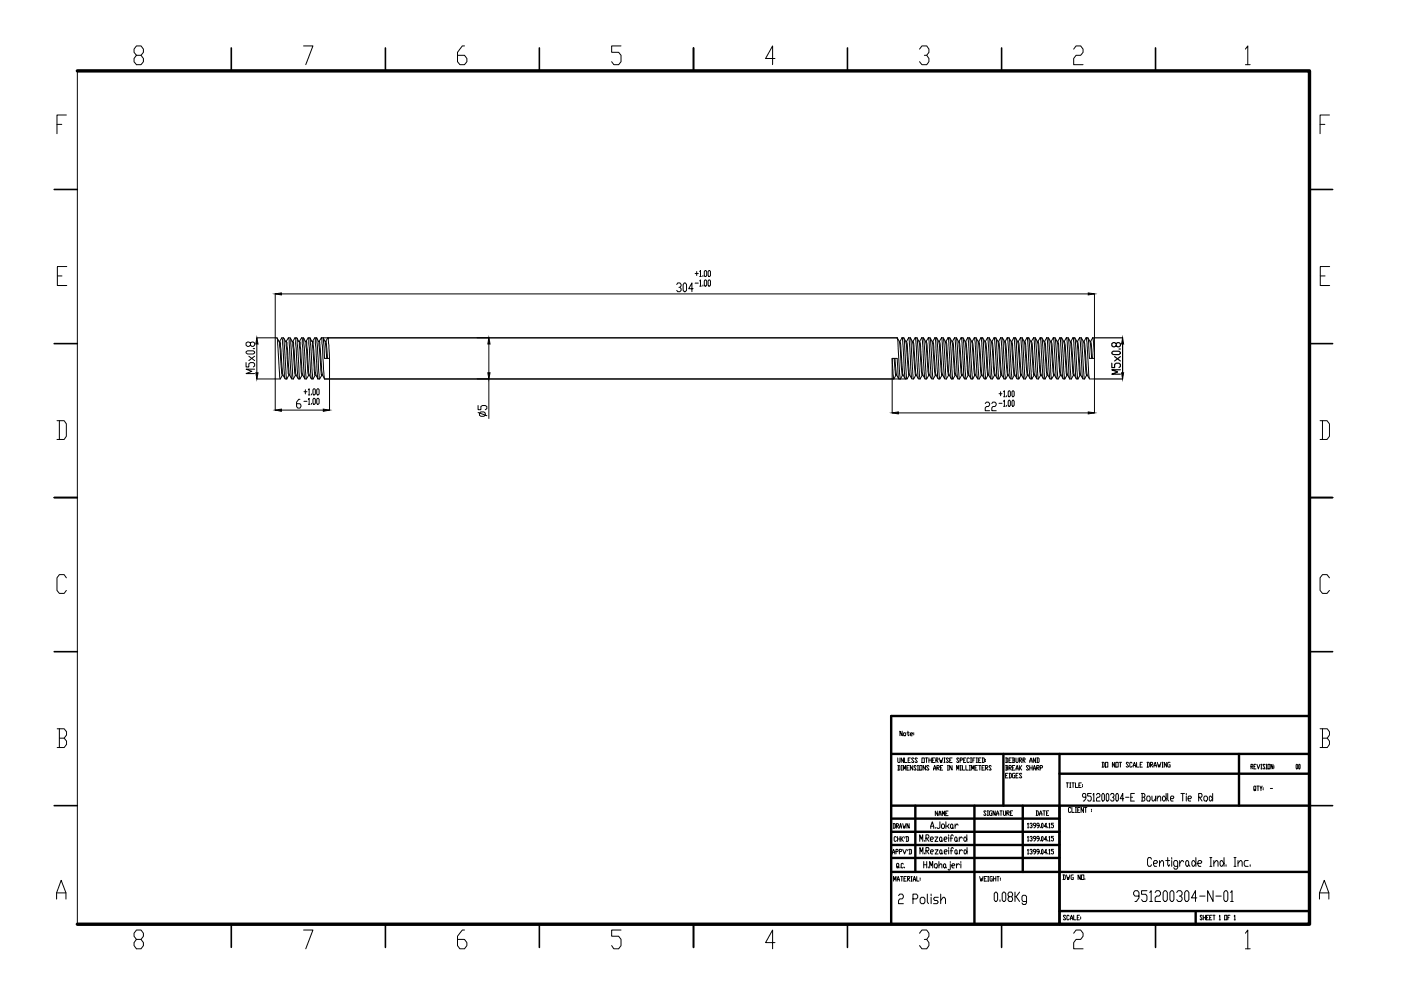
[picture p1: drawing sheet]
<svg xmlns="http://www.w3.org/2000/svg" width="297mm" height="210mm" viewBox="0 0 297 210" stroke-linecap="round" stroke-linejoin="round" font-family="sans-serif">
<!-- layer: 0 -->
<g fill="none" stroke="#000" stroke-width=".21">
<path d="M16.4 15v181M28.9 11.7l-.5-.6v-.7l.5-.7h1l.5 .7v.7l-.5 .6h-1l-.5 .7v.7l.5 .6h1l.5-.6v-.7l-.5-.7M64.4 9.7h2l-1.6 4M98.5 9.7h-.5l-1 1.4v2l.5 .6h1l.5-.6v-.7l-.5-.7h-1.5M131.7 9.7h-2v1.4h1.5l.5 .6v1.4l-.5 .6h-1.1l-.4-.6M164.3 12.4h-2l1.5-2.7v4M195 10.4l.5-.7h1l.4 .7v.7l-.4 .6h-.5M196.5 11.7l.4 .7v.7l-.4 .6h-1l-.5-.6M227.6 10.4l.5-.7h1l.5 .7v.7l-.5 .6h-1l-.5 .7v1.3h2M264 10.4l.6-.7v4M264 13.7h1.1M12.1 26.4h1"/>
<path d="M14.1 24.4h-2v4M279.9 26.4h1M281.9 24.4h-2v4M12.2 58.5h.9M14.2 56.5h-2v4h2M145.1 60h.2l.3 .3v1.3l-.3 .2h-.2l-.3-.2v-1.3zM147.4 58h.7M147.7 57.6v.8M148.4 57.6l.1-.2v1.2M148.4 59.6l.1-.2v1.3M148.4 58.6h.3M149 58.4v.2"/>
<path d="M149.5 57.4l.3 .2v.8l-.1 .2-.4-.2v-.8zM149.5 59.4l.3 .2v.9l-.1 .2-.4-.2v-.9zM150.3 57.4l.3 .2v.8l-.1 .2-.4-.2v-.8zM150.3 59.4l.3 .2v.9l-.1 .2-.4-.2v-.9zM279.9 58.5h1M281.9 56.5h-2v4h2M52.2 76.9v.9h.6v-.7l.3-.2h.6l.3 .2v.5l-.3 .2M52.2 74.6l.3-.2h1.2l.3 .2v.2l-.3 .3h-1.2l-.3-.3zM52.8 75.5l1.2 1M53.1 72.7l.6-.2 .3 .2v.5l-.3 .2h-.3l-.3-.2v-.5l-.3-.2-.6 .2v.5l.3 .2h.3l.3-.2M53.7 73.9h.3M54 78.3h-1.8l1.2 .4-1.2 .5h1.8"/>
<path d="M54 75.5l-1.2 1M54.5 71.6h4.2l.5 .8M54.5 72.9v6.1M58.3 62.3v9.2M58.3 71.6v15.4M58.7 71.7l.2 .3 .5 8.3 .5-.8M59.2 72.4l.1 .2 .5 6.9M59.3 72.4l.4-.8h.4l.5 .8h.1M59.3 72.4l.2 .5 .5 6.6M59.7 62.3h171M59.7 71.7l.2 .5 .4 7.6 .2 .5M60 79.5l.4 .8"/>
<path d="M60.1 71.7l.2 .2 .5 8.4M60.6 72.4l.1 .2 .4 6.6 .2 .4-.5 .7M60.7 72.4l.1 .2 .6 6.9M61.1 71.7l.2 .5 .3 5.9 .3 2.2M61.4 79.5l.4 .8M61.5 71.6h-.4l-.4 .8M61.5 71.7l.2 .2 .5 8.4M61.5 71.6l.4 .8h.2M61.9 72.4l.2 .2 .5 7M62.1 72.4l.1 .2 .6 6.9M62.5 71.7l.2 .2 .3 6.2 .3 2.2-.5-.8M62.7 79.5l-.5 .8"/>
<path d="M62.9 71.6h-.4l-.4 .8M62.9 71.7l.1 .2 .4 6.9 .2 1.5M62.9 71.6l.4 .8h.2M63.3 72.4l.2 .2 .5 7M63.5 72.4l.4-.8h.4l.4 .8h.2M63.5 72.4l.1 .2 .6 6.9M63.9 71.7l.2 .1 .4 8 .2 .5h.3M64.1 79.5l-.5 .8M64.2 79.5l.4 .8M64.3 71.7l.1 .1 .6 8.5 .5-.8M64.7 72.4l.2 .1 .5 7.1M64.9 72.4l.1 .1 .6 7"/>
<path d="M65.3 71.7l.2 .1 .3 6.4 .3 2.1M65.6 79.5l.4 .8M65.7 71.6h-.4l-.4 .8M65.7 71.7l.7 8.6 .5-.8-.2-.4-.4-6.6-.2-.1M65.7 71.6l.4 .8h.2M66.7 71.7l.2 .1 .5 8.5a4.2 4.2 0 0 1-.6-2.5l-.5-5.4M67.1 71.6h-.4l-.4 .8M67.1 71.7l.6 8.6 .6-.8M67.1 71.6l.4 .8M67.5 72.4l.7 7.1M68.1 71.7l.7 8.6a4.2 4.2 0 0 1-.6-2.5l-.5-5.4M68.5 71.6h-.4l-.6 .8"/>
<path d="M68.5 71.6l.3 4.4h1.1l-.4-4.3M68.5 71.6l.4 .8 .4 3.6M68.6 71.6h121.6M69.1 72.4l.3 3.6M69.5 71.6l-.4 .8M69.9 75.9v11.1M103.6 72.9v6.1M143.5 60.3l.2-.3h.5l.2 .3v.3l-.2 .3h-.3M144.2 60.9l.2 .3v.4l-.2 .2h-.5l-.2-.2M147 61.2h-1l.7-1.2v1.8M147.4 60h.7M148.4 60.7h.3"/>
<path d="M149 60.5v.2M189.2 76.1v11.4M189.6 76l.4 3.5M189.8 76l.3 3.5M190 79.5l-.5 .8M190.1 79.5l.5 .8M190.2 71.6l.5 7.6 .2 1.1M190.2 71.6l.5 .8M190.7 72.4l.7 7.1M191.2 71.7l.1-.1 .7 8.7M191.4 79.5l-.5 .8M191.5 79.5l.4 .8"/>
<path d="M191.6 71.6l.6 8.2 .1 .5M191.6 71.6h-.4l-.4 .8 .7 7.1M191.6 71.6l.4 .8M192 72.4l.8 7.1M192.6 71.7l.1-.1 .6 8.7M192.8 79.5l-.5 .8M192.9 79.5l.4 .8M193 71.6l.6 8.2 .1 .5M193 71.6h-.4l-.4 .8 .7 7.1M193 71.6l.4 .8M193.4 72.4l.8 7.1M193.6 72.4l.7 7.1"/>
<path d="M194 71.7l.1-.1 .6 8.7M194.2 79.5l-.5 .8M194.3 79.5l.4 .8M194.4 71.6l.7 8.7M194.4 71.6h-.4l-.4 .8M194.4 71.6l.4 .8M194.8 72.4l.5 6.3 .3 .8M195 72.4l.4-.8h.4l.7 8.7M195 72.4l.7 7.1M195.4 71.7l.1-.1 .5 8.2 .1 .5h.4M195.6 79.5l-.5 .8M195.7 79.5l.4 .8"/>
<path d="M195.8 71.6l.4 .8M196.2 72.4l.5 6.3 .2 .8M196.4 72.4l.7 7.1M196.8 71.7l.1-.1 .6 8.7M196.9 79.5l-.4 .8M197.1 79.5l.4 .8M197.2 71.6l.7 8.7M197.2 71.6h-.4l-.4 .8M197.2 71.6l.4 .8M197.6 72.4l.5 6.3 .2 .8M197.8 72.4l.4-.8h.4l.7 8.7M197.8 72.4l.7 7.1"/>
<path d="M198.2 71.7v-.1l.7 8.7M198.3 79.5l-.4 .8M198.5 79.5l.4 .8M198.6 71.6l.4 .8M199 72.4l.5 6.3 .2 .8M199.2 72.4l.4-.8h.4l.7 8.7M199.2 72.4l.7 7.1M199.6 71.7v-.1l.7 8.7M199.7 79.5l-.4 .8M199.9 79.5l.4 .8M200 71.6l.4 .8M200.4 72.4l.5 6.3 .2 .8"/>
<path d="M201 71.7v-.1l.6 8.2 .1 .5h.4M201.1 79.5l-.4 .8M201.3 79.5l-.4-3.6a9.8 9.8 0 0 0-.4-3.5l.5-.8h.4l.7 8.7M201.3 79.5l.4 .8M201.4 71.6l.4 .8M201.8 72.4l.6 6.8 .1 .3M202 72.4l.7 7.1M202.4 71.7v-.1l.7 8.7M202.4 71.6l-.5 .8M202.4 71.6h.3l.2 .5 .4 7.4 .2 .8M202.5 79.5l-.4 .8M202.7 79.5l.4 .8"/>
<path d="M202.8 71.6l.4 .8M203.2 72.4l.7 7.1M203.4 72.4l.7 7.1M203.8 71.7v-.1l.7 8.7M203.8 71.6l-.5 .8M203.8 71.6h.3l.2 .5 .4 7.4 .2 .8M203.9 79.5l-.4 .8M204.1 79.5l.4 .8M204.2 71.6l.4 .8M204.6 72.4l.7 7.1M205.2 71.7v-.1l.2 1.1 .4 7.1 .1 .5h.4M205.3 79.5l-.4 .8"/>
<path d="M205.4 79.5l-.7-7.1 .5-.8h.3l.2 .5 .4 7.4 .2 .8M205.4 79.5l.5 .8M205.6 71.6l.4 .8M206 72.4l.7 7.1M206.6 71.7v-.1l.7 8.7M206.6 71.6l-.5 .8 .7 7.1M206.6 71.6h.3M206.7 79.5l-.4 .8M206.8 79.5l.5 .8M206.9 71.6l.8 8.7M206.9 71.6l.5 .8M207.4 72.4l.7 7.1"/>
<path d="M208 71.7v-.1l.7 8.7M208 71.6l-.5 .8 .7 7.1M208 71.6h.3M208.1 79.5l-.4 .8M208.2 79.5l.5 .8M208.3 71.6l.8 8.7M208.3 71.6l.5 .8M208.8 72.4l.7 7.1M209.4 71.7v-.1l.7 8.7M209.5 79.5l-.4 .8M209.6 79.5l.5 .8M209.7 71.6l.5 7.6 .3 1.1"/>
<path d="M209.7 71.6h-.3l-.5 .8 .7 7.1M209.7 71.6l.5 .8M210.2 72.4l.7 7.1M210.7 71.7l.1-.1 .7 8.7M210.7 71.6l-.4 .8 .7 7.1M210.8 71.6h.3M210.9 79.5l-.4 .8M211 79.5l.5 .8M211.1 71.6l.5 7.6 .3 1.1M211.1 71.6l.5 .8M211.6 72.4l.7 7.1M212.1 71.7l.1-.1 .5 8.2 .2 .5h.3"/>
<path d="M212.1 71.6l-.4 .8 .7 7.1M212.2 71.6h.3M212.3 79.5l-.4 .8M212.4 79.5l.5 .8M212.5 71.6l.5 7.6 .2 1.1M212.5 71.6l.5 .8M213 72.4l.7 7.1M213.5 71.7l.1-.1 .6 8.7M213.7 79.5l-.5 .8M213.8 79.5l.4 .8M213.9 71.6l.5 7.6 .2 1.1M213.9 71.6h-.4l-.4 .8 .7 7.1"/>
<path d="M213.9 71.6l.5 .8M214.4 72.4l.7 7.1M214.9 71.7l.1-.1 .6 8.7M215.1 79.5l-.5 .8M215.2 79.5l.4 .8M215.3 71.6l.6 8.2 .1 .5M215.3 71.6h-.4l-.4 .8 .7 7.1M215.3 71.6l.4 .8M215.7 72.4l.8 7.1M216.3 71.7l.1-.1 .5 8.2 .2 .5h.3M216.5 79.5l-.5 .8M216.6 79.5l.4 .8"/>
<path d="M216.7 71.6l.6 8.2 .1 .5M216.7 71.6h-.4l-.4 .8 .7 7.1M216.7 71.6l.4 .8M217.1 72.4l.8 7.1M217.3 72.4l.7 7.1M217.7 71.7l.1-.1 .6 8.7M217.9 79.5l-.5 .8M218 79.5l.4 .8M218.1 71.6l.7 8.7M218.1 71.6h-.4l-.4 .8M218.1 71.6l.4 .8M218.5 72.4l.5 6.3 .3 .8"/>
<path d="M218.7 72.4l.7 7.1M219.1 71.7l.1-.1 .6 8.7M219.3 79.5l-.5 .8M219.4 79.5l.4 .8M219.5 71.6l.7 8.7M219.5 71.6h-.4l-.4 .8M219.5 71.6l.4 .8M219.9 72.4l.5 6.3 .3 .8M220.1 72.4l.4-.8h.4l.7 8.7M220.1 72.4l.7 7.1M220.5 71.7l.1-.1 .6 8.7M220.7 79.5l-.5 .8"/>
<path d="M220.8 79.5l.4 .8M220.9 71.6l.4 .8M221.3 72.4l.5 6.3 .3 .8M221.5 72.4l.4-.8h.4l.7 8.7M221.5 72.4l.7 7.1M221.9 71.7v-.1l.2 .8 .4 7.4 .1 .5h.4M222.1 79.5l-.5 .8M222.2 79.5l.4 .8M222.3 71.6l.4 .8M222.7 72.4l.5 6.3 .2 .8M222.9 72.4l.7 7.1M223.3 71.7v-.1l.7 8.7"/>
<path d="M223.4 79.5l-.4 .8M223.6 79.5l.4 .8M223.7 71.6l.7 8.7M223.7 71.6h-.4l-.4 .8M223.7 71.6l.4 .8M224.1 72.4l.5 6.3 .2 .8M224.3 72.4l.4-.8h.4l.7 8.7M224.3 72.4l.7 7.1M224.7 71.7v-.1l.7 8.7M224.8 79.5l-.4 .8M225 79.5l.4 .8M225.1 71.6l.4 .8"/>
<path d="M225.5 72.4l.6 6.8 .1 .3M225.7 72.4l.7 7.1M226.1 71.7v-.1l.2 1.1 .4 7.1 .1 .5h.4M226.1 71.6l-.4 .8M226.1 71.6h.4l.1 .5 .4 7.4 .2 .8M226.2 79.5l-.4 .8M226.4 79.5l.4 .8M226.5 71.6l.4 .8M226.9 72.4l.7 7.1M227.5 71.7v-.1l.7 8.7M227.6 79.5l-.4 .8M227.8 79.5l-.8-7.1 .5-.8h.4l.1 .5 .4 7.4 .2 .8"/>
<path d="M227.8 79.5l.4 .8M227.9 71.6l.4 .8M228.3 72.4l.7 7.1M228.5 72.4l.6 7.1M228.9 71.7v-.1l.7 8.7M228.9 71.6l-.5 .8M228.9 71.6h.3M229 79.5l-.4 .8M229.1 79.5l.5 .8M229.2 71.6l.8 8.7M229.2 71.6l.5 .8M229.7 72.4l.7 7.1"/>
<path d="M230.3 71.7v-.1l.7 8.7M230.3 71.6l-.5 .8 .7 7.1M230.3 71.6h.3M230.4 79.5l-.4 .8M230.5 79.5l.5 .8M230.6 71.6l.4 4.4h1l-.3-4.4v.1M230.6 71.6l.5 .8M231.1 72.4l.4 3.6M231.6 76l-.4-3.6 .5-.8h.3v15.9M232 62.3v9.2M12.1 89.2h1.5l.5 .7v2.6l-.5 .7h-1.5M12.6 89.2v4"/>
<path d="M54.5 80.3h4.9M59.7 87h8.9M60.5 80.3h.3M61.9 80.3h.3M63.3 80.3h.3M63.6 84.7h-.3l-.4 .6v.9l.2 .3h.5l.2-.3-.2-.6h-.7M64.4 83.1h.7M64.4 85.1h.7M64.7 82.6v.9M65.4 82.6l.1-.2v1.3M65.4 84.7l.1-.2v1.2M65.4 83.7h.3"/>
<path d="M65.4 85.7h.3M66.1 80.3h.3M66.1 83.5v.2M66.1 85.5v.2M66.5 82.4l.4 .2v.9l-.2 .2-.3-.2v-.9zM66.5 84.5l.4 .2v.8l-.2 .2-.3-.2v-.8zM67.3 82.4l.4 .2v.9l-.2 .2-.3-.2v-.9zM67.3 84.5l.4 .2v.8l-.2 .2-.3-.2v-.8zM67.4 80.3h.4M68.8 80.3h123.5M101.4 86v.9h.6v-.7l.3-.2h.6l.3 .2v.5l-.3 .2M101.4 87.5l1.8 .6"/>
<path d="M101.7 87.6l.3-.3h.6l.3 .3v.5l-.3 .2h-.6l-.3-.2zM103.6 80.3v8.4M189.5 80.3l-.2-1.1-.1-3.2h1l.3 4.3M190.5 87.5h40.2M193.4 80.3h.3M194.7 80.3h.4M197.5 80.3h.4M198.9 80.3h.4M200.3 80.3h.4M203.1 80.3h.4M204.5 80.3h.4M207.3 80.3h.3"/>
<path d="M208.7 80.3h.3M208.9 85.6l.2-.3h.5l.2 .3v.3l-.2 .3h-.5l-.2 .3v.6h.9M210.1 80.3h.3M210.3 85.6l.2-.3h.5l.2 .3v.3l-.2 .3h-.5l-.2 .3v.6h.9M211.5 80.3h.3M211.8 83.5h.6M211.8 85.5h.6M212.1 83.1v.8M212.8 83.1l.2-.3v1.3M212.8 85.1l.2-.3v1.3M212.8 84.1h.3M212.8 86.1h.3"/>
<path d="M213.4 83.9v.2M213.4 85.9v.2M213.9 82.8l.3 .3v.8l-.1 .2-.3-.2v-.8zM213.9 84.8l.3 .3v.8l-.1 .2-.3-.2v-.8zM214.3 80.3h.3M214.7 82.8l.3 .3v.8l-.1 .2-.3-.2v-.8zM214.7 84.8l.3 .3v.8l-.1 .2-.3-.2v-.8zM215.7 80.3h.3M218.5 80.3h.3M219.9 80.3h.3M221.2 80.3h.4M224 80.3h.4"/>
<path d="M225.4 80.3h.4M228.2 80.3h.4M229.6 80.3h.4M231 80.3h1M279.9 89.2h1.5l.5 .7v2.6l-.5 .7h-1.5M280.4 89.2v4M14.1 122.5l-.5-.7h-1l-.5 .7v2.7l.5 .6h1l.5-.6M281.9 122.5l-.5-.7h-1l-.5 .7v2.7l.5 .6h1l.5-.6M12.1 154.5h1.5l.5 .7v.6l-.5 .7M12.6 156.5h1l.5 .6v.7l-.5 .7h-1.5M12.6 154.5v4M191.3 155v1l-.5-1v1"/>
<path d="M191.7 155.4l.3 .1-.1 .5-.4-.2zM192.3 155.4h.5M192.5 155v.8l.1 .2 .2-.2M193 155.7h.4l.1-.2-.1-.1-.4 .1 .1 .5h.3M193.7 155.4v.1M193.7 155.7v.1M279.9 154.5h1.5l.5 .7v.6l-.5 .7M280.4 156.5h1l.5 .6v.7l-.5 .7h-1.5M280.4 154.5v4M189.4 174.6h.3l.1 .2v.7l-.4 .1M189.5 174.6v1M190 175.1h.4l.1-.1-.1-.4h-.4v1"/>
<path d="M190 177.5l-.1-.1-.3 .1v.7l.1 .2 .3-.2M190.2 175.1l.3 .5M190.3 177.4v1M190.3 177.9h.5M190.3 160.7l.2 1 .3-.2v-.8M190.3 162.3h.4l.1 .2v.7l-.5 .1M190.5 162.3v1M190.7 175.6l.2-1 .2 1M190.7 175.3h.4M190.8 177.4v1M191 177.4v1M191.1 162.3h.2"/>
<path d="M191.1 163.3h.2M191.1 177.9l.4 .5M191.2 162.3v1M191.4 174.6l.2 1 .1-.5 .1 .5 .3-1M191.5 177.4l-.5 .5M191.6 160.7v1l-.5-1v1M191.6 163.3v-1l.2 .7 .2-.7v1M191.8 160.7v1h.5M191.9 177.4l-.1 .3M192.1 177.4h.4l.1 .1v.7l-.1 .2h-.4M192.2 177.4v1M192.3 162.8h.2"/>
<path d="M192.5 161.2h.3M192.8 174.6v1l-.5-1v1M192.8 162.3h-.5v1h.5M193 160.7h-.5v1h.5M193.5 162.3v1l-.5-1v1M193.8 160.9l-.4-.2-.1 .2 .5 .6-.2 .2-.3-.2M194.2 162.5l-.1-.2-.3 .2 .4 .7-.1 .1-.3-.1M194.5 160.9l-.4-.2-.1 .2 .5 .6-.1 .2h-.3l-.1-.2M194.5 162.3h.2M194.5 163.3h.2M194.6 162.3v1M195 162.3h.5v1h-.5z"/>
<path d="M195 178.4v-1.4l.3 .9 .3-.9v1.4M195.5 160.7h.5v1h-.5zM196 178.2v.2M196.2 162.3v1l-.5-1v1M196.2 160.7h.5M196.3 177.7h.5l.1-.2-.1-.5h-.5v1.4M196.4 160.7v1M196.4 177.7l.5 .7M196.9 162.5l-.3-.2-.2 .2 .5 .7-.1 .1-.4-.1M196.9 161.2h.6M196.9 160.7v1M197.2 177.9h.6l.1-.2-.1-.2h-.4l-.2 .2v.5l.2 .2h.4"/>
<path d="M197.3 175.6v-.4l.4-1 .3 1.4M197.3 175.2h.7M197.5 160.7v1M197.7 161.2h.2M197.9 163.3l.3-1 .2 1M197.9 163h.5M198.2 160.7h-.5v1h.5M198.2 177.5h.7l-.7 .9h.7M198.3 175.4v.2M198.4 161.2h.4l.1-.2-.1-.3h-.4v1M198.6 161.2l.3 .5M198.6 162.8h.4l.2-.2-.2-.3h-.4v1"/>
<path d="M198.8 162.8l.4 .5M198.8 172v.9l-.5-.9v.9M199.1 172.9l.2-.9 .2 .9M199.1 172.6h.4M199.2 160.7l.2 1 .1-.5 .2 .5 .2-1M199.3 174.2v1.2l-.2 .2h-.3l-.2-.2M199.4 177.5l.3 .2v.5l-.2 .2-.3-.2v-.5zM199.4 162.8h.3M199.7 178.2l.1 .2M199.7 174.7h.4l.2 .3v.4l-.2 .2h-.4l-.1-.2zM199.8 172.9v-.9l.2 .6 .3-.6v.9M199.9 162.3h-.5v1h.5"/>
<path d="M200.1 161.7h.3M200.1 160.7h.3M200.2 177.9h.4l.2-.2-.2-.2h-.3l-.1 .2v.5l.1 .2h.3M200.3 160.7v1M200.5 172.4h.3M200.5 174.2v1.4M200.9 162.3h.2M200.9 163.3h.2M200.9 175.2l.3 .4M201 162.3v1M201 172h-.5v.9h.5M201.1 160.9l-.1-.2-.4 .2 .5 .6-.1 .2-.4-.2"/>
<path d="M201.1 177v.2M201.1 177.5v.9M201.1 179.7v.2M201.2 174.7l-.3 .5h-.4M201.4 161.2h.2M201.4 177.7h.5M201.7 174.7l.3 .3v.4l-.1 .2-.4-.2v-.4zM201.9 160.7h-.5v1h.5M201.9 162.3v1l-.5-1v1M202 175.4l.2 .2M202.1 177.2l-.2-.2-.3 .2v1.2M202.1 179.9l-.1-.2-.4 .2v1.2"/>
<path d="M202.5 174.7v.9M202.6 177.5l.3 .2v.5l-.2 .2-.3-.2v-.5zM202.8 163.3v-1l.3 .7 .2-.7v1M202.9 178.2l.2 .2M203.1 175l-.1-.3h-.2l-.3 .5M203.3 160.9l-.1-.2-.4 .2 .5 .6-.1 .2-.4-.2M203.4 177.5v.9M203.6 161.2h.3l.2-.2-.2-.3h-.3v1M203.6 162.3h.2M203.6 163.3h.2M203.7 162.3v1M204 177.7l-.1-.2h-.2l-.3 .4"/>
<path d="M204.1 162.3v1h.4M204.3 161.2h.2M204.5 177.5h.2l.3 .4-.3 .5-.3-.2v-.5zM204.8 160.7h-.5v1h.5M204.8 162.3v1h.5M205 177v1.4M205 179.7v1.4M205.5 160.9l-.1-.2-.4 .2v.6l.2 .2h.2l.1-.2M205.5 162.3h.3M205.5 163.3h.3M205.6 162.3v1M205.8 161.7h.2"/>
<path d="M205.8 160.7h.2M205.9 160.7v1M206 163.3v-1l.3 .7 .2-.7v1M206.3 161.2h.2M206.7 160.7h-.4v1M206.7 162.8h.3M207 161.7h.2M207 160.7h.2M207.1 160.7v1M207.2 162.3h-.5v1h.5M207.5 161.2h.2M207.5 162.3h.5"/>
<path d="M207.7 162.3v1M208 160.7h-.5v1h.5M208.2 160.7h.4l.1 .2v.6l-.1 .2h-.4M208.2 162.8h.3M208.3 160.7v1M208.7 162.3h-.5v1h.5M208.9 162.8h.4l.1-.2-.1-.3h-.4v1M208.9 161v.2M208.9 161.3v.2M209.1 172.1l-.4-.2-.1 .2 .5 .6-.2 .2h-.2l-.1-.2M209.1 162.8l.3 .5M209.3 171.9h.3"/>
<path d="M209.3 172.9h.3M209.4 171.9v1M210.2 162.5l-.2-.2-.3 .2 .5 .7-.2 .1-.3-.1M210.3 171.9h-.4l-.1 .2 .1 .8h.4v-.5h-.1M211 171.9v1l-.5-1v1M211.3 172.9l.2-1 .3 1M211.3 172.6h.5M212 171.9h.5M212.2 171.9v1M212.7 171.9l.2 1h.2l.1-.2v-.8M213.2 160.7h.3l.2 .2v.6l-.2 .2h-.3M213.2 162.3h.3l.2 .2-.2 .3"/>
<path d="M213.2 164.4h.3M213.3 162.8h.2l.2 .4-.5 .1M213.3 160.7v1M213.3 162.3v1M213.5 172.4l.5-.1-.2-.4h-.3v1M213.6 172.4l.4 .5M213.7 164h-.5v.9h.5M213.9 162.8h.4l.1-.2-.1-.3h-.4v1M213.9 164h.4l.1 .1v.7l-.1 .1h-.4M213.9 161.2h.3M214.1 162.8l.3 .5M214.1 164v.9"/>
<path d="M214.2 172.4h.2M214.4 160.7h-.5v1h.5M214.6 160.7h.4l.2 .2-.2 .3M214.6 162.8h.3M214.7 171.9h-.5v1h.5M214.8 161.2h.2l.2 .3-.2 .2h-.4M214.8 160.7v1M215.2 162.3h-.6v1h.6M215.2 164h-.4l-.2 .1 .2 .8h.4v-.5h-.2M215.4 160.7l.1 1 .4-.2v-.8M215.4 163.3l.3-1 .2 1M215.4 163h.5"/>
<path d="M215.4 164.4h.3M215.9 164h-.5v.9h.5M216.1 161.2h.4l.1-.2-.1-.3h-.4v1M216.1 162.3v1M216.3 161.2l.3 .5M216.3 162.8l.3 .5M216.6 162.3l-.5 .5M216.6 164.1l-.3-.1-.2 .1 .5 .7-.1 .1-.4-.1M216.9 161.2h.3l.2-.2-.2-.3h-.3v1M217 161.2l.4 .5M217.9 174.7l.1-.2v1M217.9 177.5l.1-.2v1"/>
<path d="M217.9 175.5h.2M217.9 178.3h.2M218.1 162.5l-.1-.2-.4 .2 .5 .7-.1 .1-.4-.1M218.3 161.7l.3-1 .2 1M218.3 162.8h.5M218.3 161.3h.5M218.3 162.3v1M218.4 174.7l.3-.2 .1 .4-.2 .1M218.4 177.5l.3-.2 .1 .3-.2 .2M218.7 175l.1 .2-.1 .3-.3-.2M218.7 177.8l.1 .2-.1 .3-.3-.2M218.8 162.3v1"/>
<path d="M219.1 163.3l.2-1 .3 1M219.1 163h.5M219.6 160.7v1l-.5-1v1M219.6 175h-.4l-.1-.1 .1-.4 .4 .2v.5l-.4 .3M219.6 177.8h-.4l-.1-.2 .1-.3 .4 .2v.5l-.4 .3M219.7 171.9h.3l.1 .2v.6l-.1 .2h-.3M219.8 171.9v1M219.8 160.7h.4l.1 .2v.6l-.1 .2h-.4M219.8 162.8h.4l.1-.2-.1-.3h-.4v1M219.9 160.7v1M219.9 162.8l.4 .5M220.3 175h-.4l-.1-.1 .1-.4 .4 .2v.5l-.4 .3"/>
<path d="M220.3 177.8h-.4l-.1-.2 .1-.3 .4 .2v.5l-.4 .3M220.4 172.9l.3-1 .2 1M220.4 172.6h.5M220.5 162.8h.4l.1-.2-.1-.3h-.4v1M220.6 175.3v.2M220.6 178.1v.2M221 174.5l.2 .2-.2 .8-.2-.2zM221 177.3l.2 .2-.2 .8-.2-.2zM221.1 171.9h.5M221.4 171.9v1M221.9 172.4h.2M221.9 175.2h-.5l.4-.7v1"/>
<path d="M221.9 178h-.5l.4-.7v1M222.1 175.3v.2M222.1 178.1v.2M222.3 171.9h-.4v1h.4M222.4 174.7l.1-.2v1M222.4 177.5l.1-.2v1M222.4 175.5h.2M222.4 178.3h.2M223.4 174.5h-.5v.4h.3l.2 .1-.2 .5-.3-.2M223.4 177.3h-.5v.3h.3l.2 .2v.3l-.2 .2-.3-.2M226.1 166h.4M226.3 166v1"/>
<path d="M226.8 166h.2M226.8 167h.2M226.9 166v1M227 171.4l-.1-.2-.4 .2v.7l.2 .2 .3-.2M227.3 171.2v1.1h.5M227.3 166h.5M227.5 166v1M228 166v1h.5M228 171.2h.2M228 172.3h.2M228.1 171.2v1.1M228.5 171.7h.2"/>
<path d="M228.7 166.5h.3M229 171.2h-.5v1.1h.5M229.2 166h-.5v1h.5M229.5 166.3v.2M229.5 166.7v.1M229.7 171.2v1.1l-.5-1.1v1.1M229.9 171.2h.5M230.2 171.2v1.1M230.2 169h-.5l-.2-.2 .2-.6h.4l.1 .3v.8l-.4 .5h-.1M231.4 168.2h-.8v.6h.6l.2 .2v.6l-.2 .2h-.4l-.2-.2M231.4 171.6v.1M231.4 171.9v.2"/>
<path d="M231.7 168.5l.2-.3v1.6M231.7 169.8h.4M232.5 168.5l.2-.3h.3l.2 .3-.2 .5h-.3l-.2 .3v.5h.7M233.7 161.6h.3l.1 .2v.7l-.1 .1h-.3M233.8 168.2l.4 .3v1.1l-.3 .2-.3-.2v-1.1zM233.8 161.6v1M234.4 161.6h.5v1h-.5zM234.7 168.2l.4 .3v1.1l-.2 .2-.4-.2v-1.1zM235.5 168.5l.1-.3h.4l.2 .6-.3 .2M236 169l.2 .3-.2 .5h-.4l-.1-.2M236.3 161.6v1l-.4-1v1M236.6 161.6h.5v1h-.5z"/>
<path d="M236.8 168.2h.2l.1 .3v1.1l-.1 .2-.4-.2v-1.1zM237.3 161.6h.5M237.5 161.6v1M238.3 169.3h-.8l.6-1.1v1.6M238.6 169h.8M239.3 161.8l-.1-.2-.4 .2 .5 .7-.1 .1-.4-.1M239.7 169h.4M240 161.8l-.1-.2h-.3l-.1 .2 .1 .8 .4-.1M240.3 162.6l.2-1 .3 1M240.3 162.3h.5M240.5 168.2h-.8v1.6h.8M241 161.6v1h.5"/>
<path d="M241.7 162.1h.2M242 168.2h.5l.3 .3-.3 .5M242.2 169h.3l.3 .6-.3 .2h-.5M242.2 168.2v1.6M242.2 161.6h-.5v1h.5M243.2 161.6h.4l.1 .2v.7l-.1 .1h-.4M243.3 168.8h.4l.2 .2v.6l-.2 .2h-.4l-.2-.2v-.6zM243.3 161.6v1M243.9 162.1h.4l.1-.1-.1-.4h-.4v1M244.1 162.1l.3 .5M244.2 168.8v.8l.2 .2h.2l.4-.5M244.7 162.6l.2-1 .3 1"/>
<path d="M244.7 162.3h.5M245 168.8v1M245.3 169.3l.4-.5h.2l.2 .2v.8M245.3 168.8v1M245.4 161.6l.2 1 .2-.5 .1 .5 .2-1M246.4 161.6h.2M246.4 162.6h.2M246.5 161.6v1M246.6 168.8h.3l.3 .5-.3 .5h-.3l-.1-.2v-.6zM247.2 168.2v1.6M247.4 161.6v1l-.5-1v1M247.6 168.2v1.4l.2 .2"/>
<path d="M248.1 161.6h-.4l-.1 .2 .1 .8h.4v-.5h-.1M248.2 169.3h.5l.2-.3-.2-.2h-.4l-.1 .2v.6l.1 .2h.4M250.4 168.2h.7M250.8 168.2v1.6M251.5 168.2v.3M251.5 168.8v1M251.9 169.3h.5l.2-.3-.2-.2h-.3l-.2 .2v.6l.2 .2h.3M254.1 169h.6l.2-.2-.2-.6h-.6v1.6M254.3 169l.6 .8M255.5 168.8h.3l.2 .2v.6l-.2 .2h-.3l-.3-.2v-.6zM256.6 168.8h.1l.4 .5-.4 .5-.3-.2v-.6zM257.1 168.2v1.6"/>
<path d="M265.2 162.5h.3l.2-.2-.2-.2h-.3v.9M265.3 162.5l.4 .5M265.9 162.5h.2M266 167.3l.2 .2-.3 .1v-.9h.3v.1v.8M266.3 162.1h-.4v.9h.4M266.5 166.7h.4M266.5 162.1l.3 .9 .3-.9M266.7 166.7v.9M267.1 166.7l.2 .9M267.3 163h.3M267.3 162.1h.3M267.4 162.1v.9"/>
<path d="M267.6 166.7l-.3 .5M267.8 167v.2M267.8 167.3v.2M268.2 162.2l-.1-.1-.3 .1 .4 .7-.1 .1h-.2l-.1-.1M268.4 163h.2M268.4 162.1h.2M268.5 162.1v.9M268.8 162.1h.5v.9h-.5zM269.3 167.2h.5M269.9 162.1v.9l-.4-.9v.9M270.1 162.3v.2M270.1 162.7v.2"/>
<path d="M274.8 162.2l.1-.1 .2 .1-.1 .8-.2-.1zM275.4 162.1l.2 .1v.8l-.2-.1zM12 190.6v-1.3l1-2.7 1 2.7v1.3M12 189.3h2M28.9 199.2l-.5-.7v-.6l.5-.7h1l.5 .7v.6l-.5 .7h-1l-.5 .7v.6l.5 .7h1l.5-.7v-.6l-.5-.7M64.4 197.2h2l-1.6 4M98.5 197.2h-.5l-1 1.3v2l.5 .7h1l.5-.7v-.6l-.5-.7h-1.5M131.7 197.2h-2v1.3h1.5l.5 .7v1.3l-.5 .7h-1.1l-.4-.7M164.3 199.9h-2l1.5-2.7v4M189.2 181.1l.3-1 .2 1M189.2 180.7h.5M189.5 186.8v-1l.2 .7 .3-.7v1"/>
<path d="M190 180.6h.3l.1-.2-.1-.3h-.3v1M190.2 186.8l.2-1 .3 1M190.2 186.5h.5M190.3 183.7l.1 .2-.2 .1-.1-.8 .3-.2 .2 1M190.5 189.9l.3-.3h.5l.2 .3v.3l-.2 .4h-.5l-.3 .3v.7h1M190.7 180.6h.4l.1-.2-.1-.3h-.4v1M190.8 183.9v.1M190.9 185.8h.5M191.2 185.8v1M191.4 180.1l.4 1 .4-1M191.5 183.2l-.1-.2-.3 .2v.7l.1 .1 .3-.1M191.7 186.3h.2"/>
<path d="M191.8 183.9v.1M192.2 185.8h-.5v1h.5M192.4 186.3h.4l.1-.3-.5-.2v1M192.5 186.3l.4 .5M192.5 180.1l-.1 .3M192.8 180.1h.3l.2 .2v.6l-.2 .2h-.3M192.9 180.1v1M193.1 185.8h.3M193.1 186.8h.3M193.3 185.8v1M193.6 190.6h.7l.3-.4v-.3l-.3-.3h-.7v2M193.6 186.8l.3-1 .2 1"/>
<path d="M193.6 186.5h.5M194.4 185.8v1h.4M195 197.9l.5-.7h1l.4 .7v.6l-.4 .7h-.5M195 181.1v-1.4l.3 .9 .4-.9v1.4M195.1 186.1v.2M195.1 186.5v.1M195.3 190.2h.5l.3 .4v.7l-.3 .3h-.5l-.2-.3v-.7zM195.8 182.7v1.3M195.8 183.3h.7M196 180.8v.3M196.3 180.4h.5l.1-.2-.1-.5h-.5v1.4M196.5 199.2l.4 .7v.6l-.4 .7h-1l-.5-.7"/>
<path d="M196.5 180.4l.4 .7M196.5 182.7v1.3M196.6 189.6v1.7l.3 .3M196.8 183.8v.2M197.1 184v-1.3l.4 .9 .3-.9v1.3M197.3 180.6h.5l.1-.2-.1-.2h-.3l-.2 .2v.4l.2 .3h.3M197.4 189.6v.3M197.4 190.2v1.4M198.3 180.2h.6l-.6 .9h.6M198.3 183.1h.3l.1 .2-.1 .7h-.3l-.2-.2v-.5zM198.9 190.2h-.7l-.3 .4 .3 .3h.5l.2 .4-.2 .3h-.8M199.1 183.6l.4-.5 .2 .2v.7"/>
<path d="M199.1 182.7v1.3M199.4 180.2l.3 .2v.4l-.2 .3-.3-.3v-.4zM199.4 190.9l.6-.7h.2l.3 .4v1M199.4 189.6v2M199.7 180.8l.2 .3M200.2 180.6h.5l.1-.2-.1-.2h-.4l-.1 .2 .1 .7h.4M200.2 183.1l.3 .2v.5l-.2 .2-.3-.2v-.5zM200.5 183.8l.2 .2M201.1 180.2v.9M201.5 183.1v1.2l-.2 .2-.3-.2M201.5 180.4h.5M201.5 182.7v.2"/>
<path d="M201.8 183.6h.5l.2-.3-.2-.2h-.3l-.2 .2v.5l.2 .2h.3M202.6 180.2l.3 .2-.1 .7-.3-.3v-.4zM202.8 183.1v.9M202.9 180.8l.2 .3M203.4 183.3l-.3-.2-.3 .5M203.4 180.2v.9M203.7 182.7v.2M203.7 183.1v.9M204.1 180.4l-.4-.2-.3 .4M204.5 180.2h.2l.3 .4-.3 .5-.3-.3zM207.7 185.8l.3 1 .1-.5 .1 .5 .2-1M208.7 186.3h.2"/>
<path d="M209.2 185.8h-.5v1h.5M209.4 185.8h.2M209.4 186.8h.2M209.5 185.8v1M210.4 185.8l-.5 .2 .1 .8h.4l-.1-.5M210.6 186.3h.5M210.6 185.8v1M211 189.1h.3l.2 .4v1.3l-.2 .3h-.3l-.2-.3v-1.3zM211.1 185.8v1M211.4 185.8h.5M211.6 185.8v1M212 190.8v.3"/>
<path d="M212.1 186.1v.2M212.1 186.5v.1M212.7 189.1h.3l.2 .4v1.3l-.2 .3h-.3l-.2-.3v-1.3zM214 190.1l-.3-.3v-.3l.3-.4h.5l.2 .7-.2 .3h-.5l-.3 .4v.3l.3 .3h.5l.2-.3-.2-.7M215.2 189.1v2M215.4 190.1l.8 1M216.2 189.1l-.8 1h-.2M217.6 191.1h-.7l-.2-.3v-.7l.2-.3h.5l.2 .3v1.3l-.2 .4h-.5l-.2-.4M217.9 180.3l.1-.2v1M217.9 181.1h.2M218.4 180.3l.3-.2 .1 .3-.2 .2M218.7 180.6l.1 .2-.1 .3-.3-.2"/>
<path d="M219.6 180.6h-.4l-.1-.2 .1-.3 .4 .2v.5l-.4 .3M220.3 180.6h-.4l-.1-.2 .1-.3 .4 .2v.5l-.4 .3M220.6 180.9v.2M221 180.1l.2 .2-.2 .8-.2-.2zM221.9 180.8h-.5l.4-.7v1M222.1 180.9v.2M222.4 180.3l.1-.2v1M222.4 181.1h.2M223.4 180.1h-.5v.3h.3l.2 .2-.2 .5-.3-.2M225.4 185.5h.3l.2 .2v.6l-.2 .2h-.3M225.5 185.5v1M225.9 194.2l-.3-.1-.2 .1 .5 .7-.1 .1-.4-.1"/>
<path d="M226.1 185.5l.3 1 .1-.5 .1 .5 .2-1M226.7 194.2l-.2-.1h-.2l-.1 .1 .1 .8 .4-.1M226.9 195l.3-.9 .2 .9M226.9 194.7h.5M227.6 185.5h-.4l-.1 .2 .1 .8h.4l-.1-.5M227.6 197.9l.5-.7h1l.5 .7v.6l-.5 .7h-1l-.5 .7v1.3h2M227.6 194.1v.9h.5M228.4 194.6h.2M228.9 194.1h-.5v.9h.5M229 185.5v1l-.4-1v1M229.1 194.4v.2M229.1 194.7v.2"/>
<path d="M229.3 185.5h.5v1h-.5zM230 186.3v.2M241.5 190h-.9l-.3-.4v-.4l.3-.4h.6l.3 .4v1.2l-.6 .7h-.3M243.2 188.8h-1.2v.8h.9l.3 .4v.8l-.3 .3h-.6l-.3-.3M243.8 189.2l.3-.4v2.3M243.8 191.1h.5M244.2 182.2l-.3-.4h-.4l-.2 .4v1.1l.2 .4h.4l.3-.4M244.6 183h.6l.2-.2-.2-.3h-.4l-.2 .3v.5l.2 .4h.4M244.9 189.2l.3-.4h.6l.3 .4v.4l-.3 .4h-.6l-.3 .4v.7h1.2M245.8 183l.5-.5h.2l.2 .3v.9M245.8 182.5v1.2M246.9 188.8h.3l.3 .4v1.6l-.3 .3h-.3l-.3-.3v-1.6z"/>
<path d="M247.2 182.5h.8M247.6 181.8v1.5l.2 .4 .2-.4M248.3 188.8h.3l.3 .4v1.6l-.3 .3h-.3l-.3-.3v-1.6zM248.4 181.8v.4M248.4 182.5v1.2M249.5 189.2l.3-.4h.5l.3 .4v.4l-.3 .4h-.3M249.7 183.7h-.6l-.3-.4v-.5l.3-.3h.4l.2 .3v1.2l-.2 .3h-.4l-.3-.3M250.1 182.5v1.2M250.3 190l.3 .4v.4l-.3 .3h-.5l-.3-.3M251 182.8l-.2-.3h-.3l-.4 .5M251.5 188.8h.3l.3 .4v1.6l-.3 .3h-.3l-.3-.3v-1.6zM251.6 182.5h.2l.2 .3v.5l-.2 .4h-.2l-.2-.4v-.5z"/>
<path d="M252 183.3l.3 .4M252.9 182.5h.2l.4 .5-.4 .7h-.2l-.2-.4v-.5zM253.5 181.8v1.9M253.8 190.4h-1.2l.9-1.6v2.3M254 183h.6l.2-.2-.2-.3h-.4l-.2 .3v.5l.2 .4h.4M254.4 190h1.1M254.9 194.2l-.1-.1-.4 .1 .5 .7-.1 .1-.4-.1M255.1 194.6h.5M255.1 194.1v.9M255.6 194.1v.9M255.8 194.6h.2M256.3 194.1h-.5v.9h.5"/>
<path d="M256.5 194.6h.2M256.5 181.8h.4M256.5 183.7h.4M256.7 181.8v1.9M256.9 194.1h-.4v.9h.4M257.1 194.1h.5M257.2 188.8v2.3l-1.2-2.3v2.3M257.4 183l.4-.5h.2l.2 .3v.9M257.4 182.5v1.2M257.4 194.1v.9M257.8 190h1.1M258.5 194.2l.1-.1v.9"/>
<path d="M258.5 195h.3M258.9 182.5h.2l.4 .5-.4 .7h-.2l-.2-.4v-.5zM259.5 181.8v1.9M259.6 194.1h.5v.9h-.5zM259.8 188.8h.3l.2 .4v1.6l-.2 .3h-.3l-.3-.3v-1.6zM259.9 183.3v.4M260.3 194.6h.3M260.8 194.1h-.5v.9M260.9 189.2l.3-.4v2.3M260.9 191.1h.6M261.6 181.8h.5M261.6 183.7h.5"/>
<path d="M261.7 194.2l.1-.1v.9M261.7 195h.2M261.8 181.8v1.9M262.5 183l.4-.5h.3l.2 .3v.9M262.5 182.5v1.2M264 197.9l.6-.7v4M264.6 182.5h-.6l-.2 .3v.5l.2 .4h.6M265.1 183.3v.4M279.8 190.6v-1.3l1-2.7 .9 2.7v1.3M279.8 189.3h1.9M264 201.2h1.1"/>
</g>
<path d="M54.2 79h.5l-.2 1.3zM54.5 71.6l.2 1.3h-.5zM58.3 62.3l1.4-.2v.4zM103.6 71.6l.3 1.3h-.5zM103.4 79h.5l-.3 1.3zM230.7 62.1l1.3 .2-1.3 .2zM237.8 79h.4l-.2 1.3zM238 71.6l.2 1.3h-.4zM58.3 87l1.4-.3v.5zM68.6 86.7l1.3 .3-1.3 .2zM189.2 87.5l1.3-.2v.5zM230.7 87.3l1.3 .2-1.3 .3z" fill="#000" stroke="#000" stroke-width=".21"/>
<g fill="none" stroke="#000" stroke-width=".51">
<path d="M188.9 159.9h88.7M212.7 159.9v10.9M224.6 159.9v36.1M262.7 159.9v10.9M277.6 151.8h-88.7v44M188.9 170.8h88.7M188.9 179.2h35.7M188.9 176.4h35.7M188.9 173.6h35.7M194.1 170.8v14.1M206.6 170.8v25M216.8 170.8v14.1"/>
<path d="M224.6 164h53M188.9 184.9h88.7M188.9 181.9h35.7M224.6 193.2h53M253.5 193.2v2.8"/>
</g>
<path d="M16.4 15h261.2v181h-261.2" fill="none" stroke="#000" stroke-width=".72"/>
<g fill="none" stroke="#000" stroke-width=".34">
<path d="M49 10.2v4.8M81.7 10.2v4.8M114.4 10.2v4.8M147 10.2v4.8M179.7 10.2v4.8M212.4 10.2v4.8M245 10.2v4.8M11.5 40.2h4.9M277.6 40.2h4.9M11.5 72.9h4.9M277.6 72.9h4.9M11.5 105.5h4.9"/>
<path d="M277.6 105.5h4.9M11.5 138.2h4.9M277.6 138.2h4.9M11.5 170.8h4.9M277.6 170.8h4.9M49 196v4.9M81.7 196v4.9M114.4 196v4.9M147 196v4.9M179.7 196v4.9M212.4 196v4.9M245 196v4.9"/>
</g>
<path d="M232.1 71.6h5.9M235.7 77v.9h.6v-.6l.4-.3h.6l.2 .3v.4l-.2 .2M235.7 74.7l.3-.2h1.3l.2 .2v.2l-.2 .3h-1.3l-.3-.3zM236.3 75.6l1.2 .9M236.7 72.9l.6-.3 .2 .3v.4l-.5 .2-.3-.2v-.4l-.4-.3-.6 .3v.4l.3 .2 .7-.2M237.3 74h.2M237.5 78.4h-1.8l1.3 .5-1.3 .4h1.8M237.5 75.6l-1.2 .9M238 72.9v6.1M232.1 80.3h5.9" fill="none" stroke="#000" stroke-width=".25"/>
</svg>
